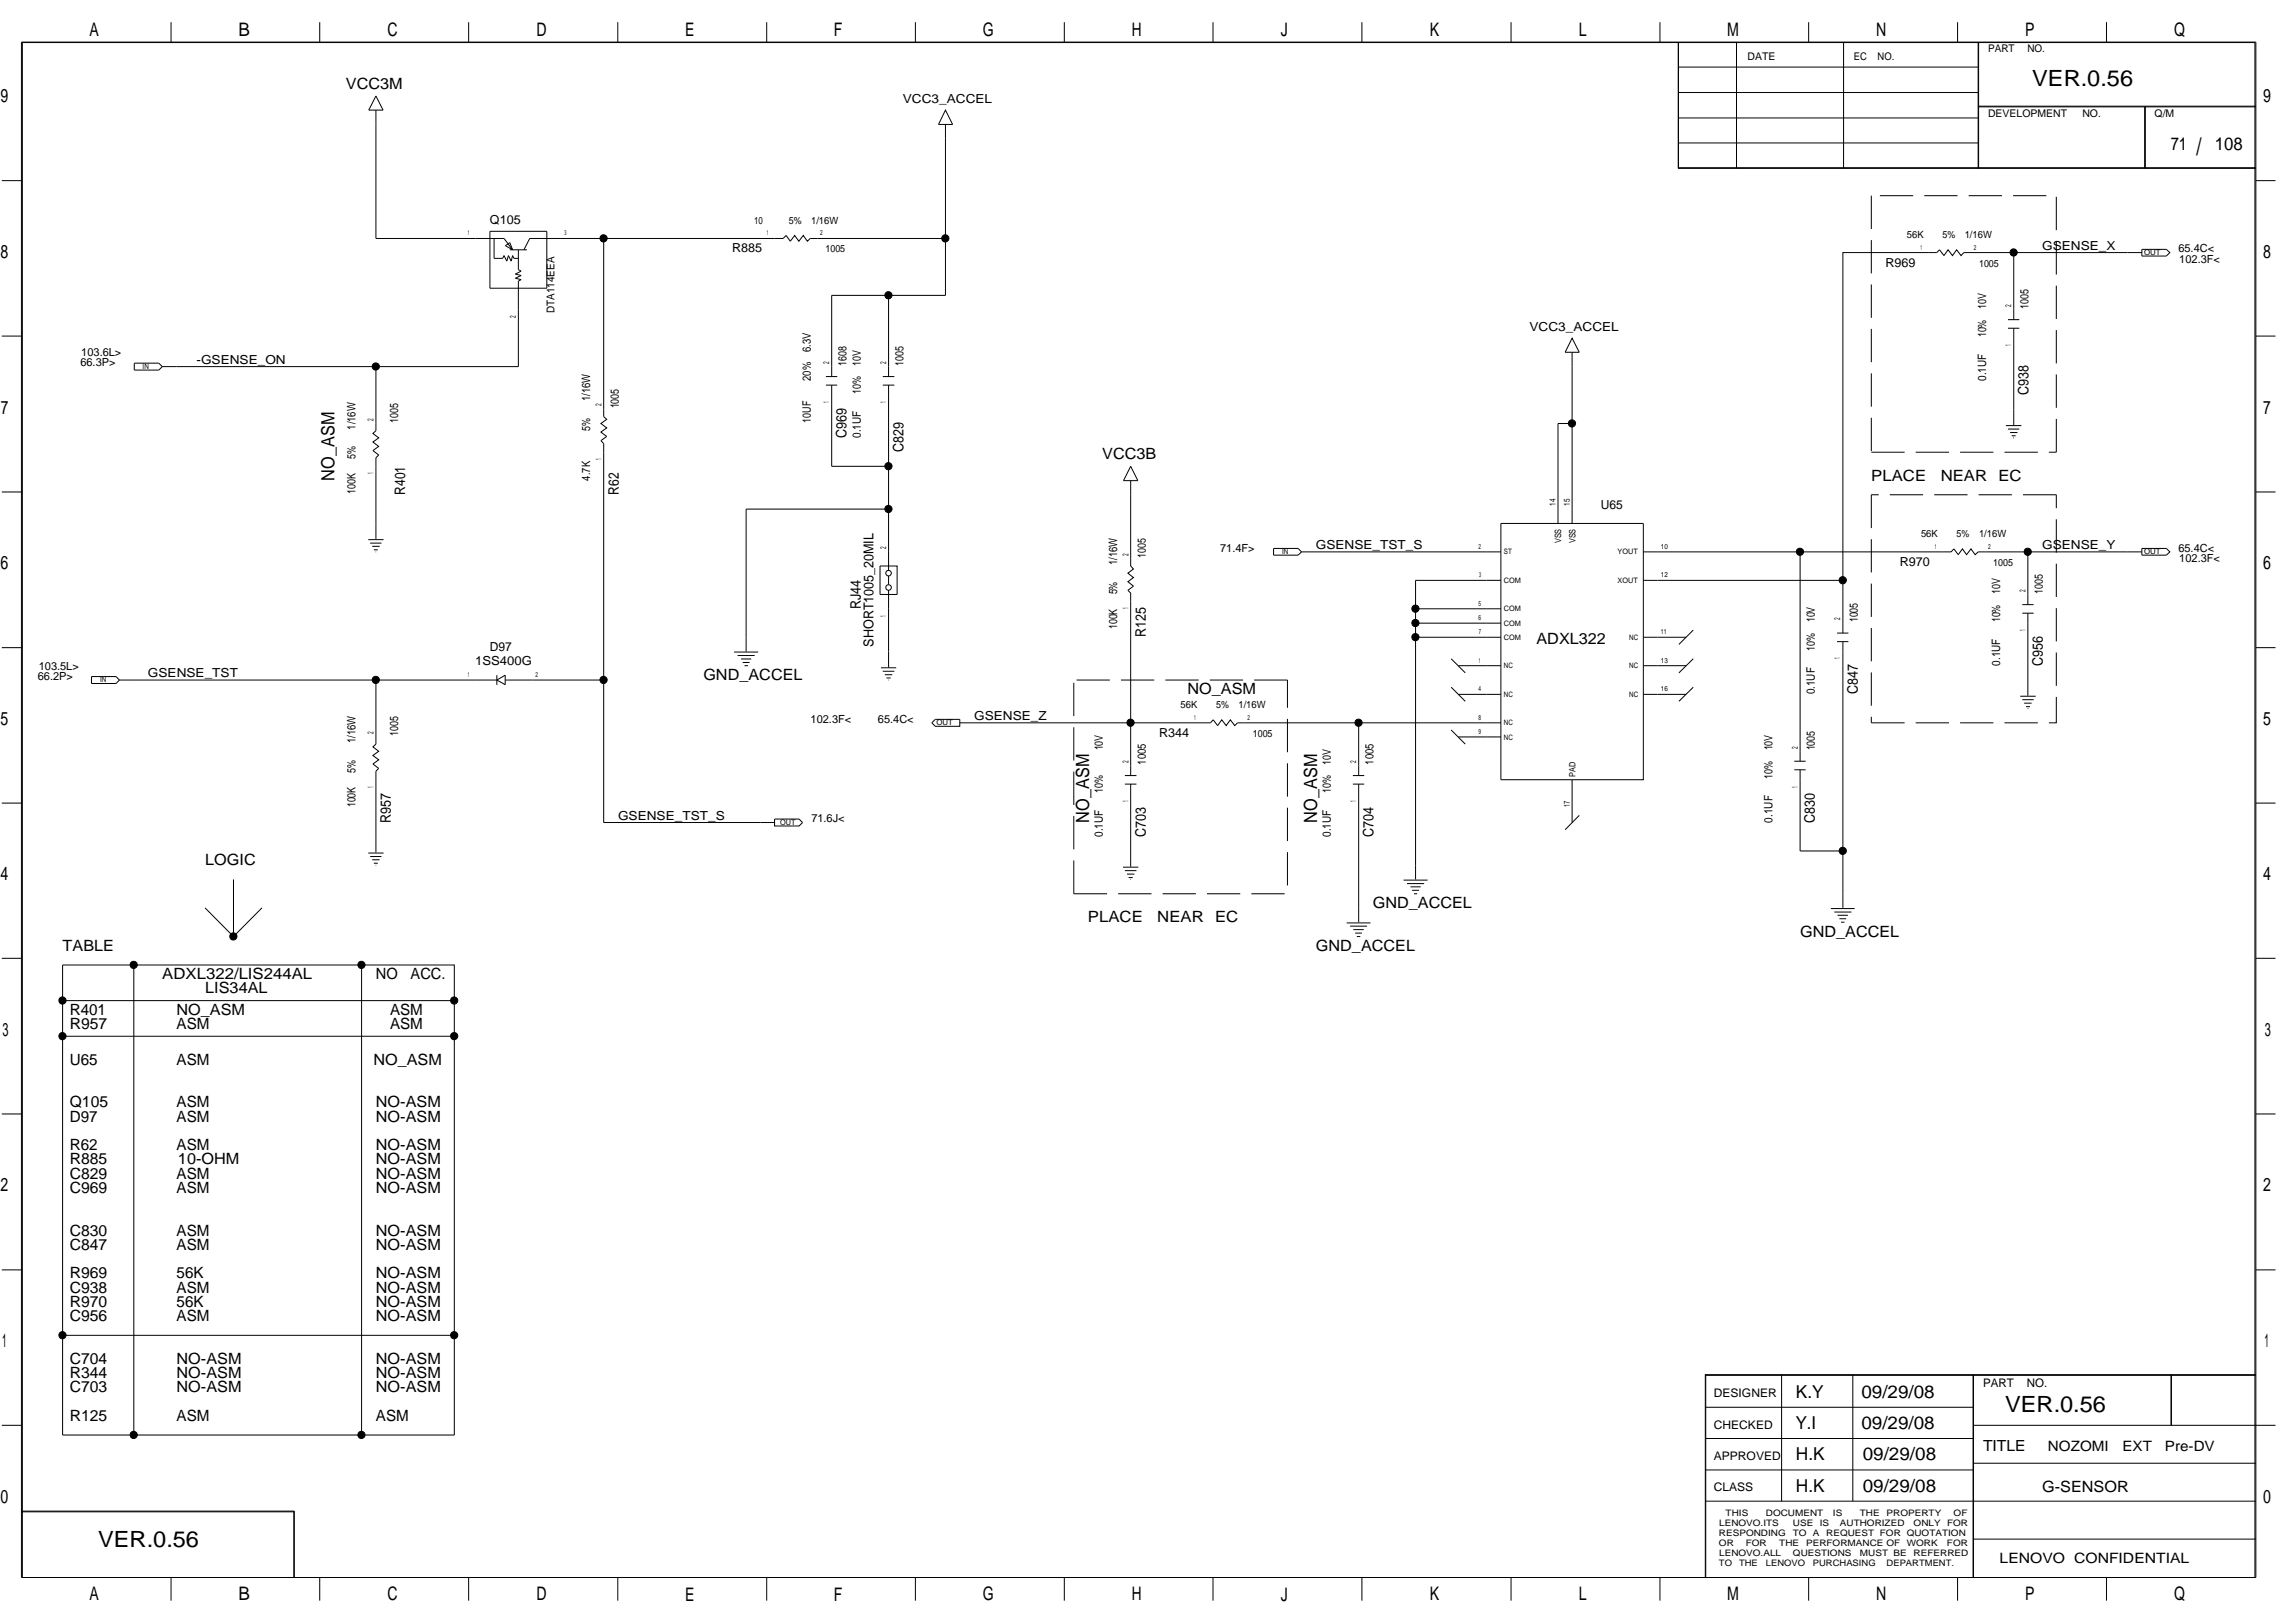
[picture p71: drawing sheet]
<svg xmlns="http://www.w3.org/2000/svg" width="420mm" height="297mm" viewBox="0 0 420 297" stroke-linecap="round" stroke-linejoin="round" font-family="sans-serif">
<defs><g id="words">
<text font-size="4.4" x="402.1" y="28.4">/</text>
<g font-size="4.1">
<text x="372.1" y="15.7">VER.0.56</text>
<text x="367.1" y="258.4">VER.0.56</text>
<text x="18" y="283.2">VER.0.56</text>
</g>
<g font-size="3.4">
<text x="16.4" y="6.6">A</text>
<text x="43.6" y="6.6">B</text>
<text x="70.9" y="6.6">C</text>
<text x="98.2" y="6.6">D</text>
<text x="125.4" y="6.6">E</text>
<text x="152.7" y="6.6">F</text>
<text x="179.9" y="6.6">G</text>
<text x="207.2" y="6.6">H</text>
<text x="234.5" y="6.6">J</text>
<text x="261.8" y="6.6">K</text>
<text x="289" y="6.6">L</text>
<text x="316.2" y="6.6">M</text>
<text x="343.5" y="6.6">N</text>
<text x="370.8" y="6.6">P</text>
<text x="398" y="6.6">Q</text>
<text x=".1" y="18.8">9</text>
<text x="414.3" y="18.8">9</text>
<text x=".1" y="47.2">8</text>
<text x="414.3" y="47.2">8</text>
<text x=".2" y="75.7">7</text>
<text x="414.3" y="75.7">7</text>
<text x=".1" y="104.2">6</text>
<text x="414.3" y="104.2">6</text>
<text x=".1" y="132.7">5</text>
<text x="414.3" y="132.7">5</text>
<text x=".1" y="161.1">4</text>
<text x="414.3" y="161.1">4</text>
<text x=".5" y="189.6">3</text>
<text x="414.6" y="189.6">3</text>
<text x=".1" y="218.1">2</text>
<text x="414.3" y="218.1">2</text>
<text x=".4" y="246.6">1</text>
<text x="414.6" y="246.6">1</text>
<text x=".1" y="275.1">0</text>
<text x="414.3" y="275.1">0</text>
<text x="16.4" y="292.9">A</text>
<text x="43.6" y="292.9">B</text>
<text x="70.9" y="292.9">C</text>
<text x="98.2" y="292.9">D</text>
<text x="125.4" y="292.9">E</text>
<text x="152.7" y="292.9">F</text>
<text x="179.9" y="292.9">G</text>
<text x="207.2" y="292.9">H</text>
<text x="234.5" y="292.9">J</text>
<text x="261.8" y="292.9">K</text>
<text x="289" y="292.9">L</text>
<text x="316.2" y="292.9">M</text>
<text x="343.5" y="292.9">N</text>
<text x="370.8" y="292.9">P</text>
<text x="398" y="292.9">Q</text>
</g>
<g font-size="3.3">
<text x="397.4" y="27.4">71</text>
<text x="405.5" y="27.4">108</text>
<text x="61.2" y="88" transform="rotate(-90 61.2 88)">NO_ASM</text>
<text x="199.4" y="150.5" transform="rotate(-90 199.4 150.5)">NO_ASM</text>
<text x="241.2" y="150.5" transform="rotate(-90 241.2 150.5)">NO_ASM</text>
<text x="328.8" y="255.8">K.Y</text>
<text x="340.8" y="255.8">09/29/08</text>
<text x="328.7" y="261.6">Y.I</text>
<text x="340.8" y="261.6">09/29/08</text>
<text x="328.8" y="267.3">H.K</text>
<text x="341" y="267.3">09/29/08</text>
<text x="328.8" y="273">H.K</text>
<text x="341" y="273">09/29/08</text>
</g>
<g font-size="2.8">
<text x="63.3" y="16.3">VCC3M</text>
<text x="201.8" y="84">VCC3B</text>
<text x="342.6" y="88">PLACE</text>
<text x="355.3" y="88">NEAR</text>
<text x="365.9" y="88">EC</text>
<text x="281.3" y="117.9">ADXL322</text>
<text x="128.8" y="124.5">GND_ACCEL</text>
<text x="217.4" y="127.1">NO_ASM</text>
<text x="37.6" y="158.4">LOGIC</text>
<text x="251.3" y="166.2">GND_ACCEL</text>
<text x="11.5" y="174">TABLE</text>
<text x="199.2" y="168.8">PLACE</text>
<text x="211.9" y="168.8">NEAR</text>
<text x="222.4" y="168.8">EC</text>
<text x="240.9" y="174">GND_ACCEL</text>
<text x="329.6" y="171.4">GND_ACCEL</text>
<text x="29.7" y="179.2">ADXL322/LIS244AL</text>
<text x="68.8" y="179.2">NO</text>
<text x="75.2" y="179.2">ACC.</text>
<text x="12.8" y="185.7">R401</text>
<text x="32.3" y="185.7">NO_ASM</text>
<text x="37.6" y="181.8">LIS34AL</text>
<text x="71.4" y="185.7">ASM</text>
<text x="12.8" y="188.3">R957</text>
<text x="32.3" y="188.3">ASM</text>
<text x="71.4" y="188.3">ASM</text>
<text x="12.8" y="194.9">U65</text>
<text x="32.3" y="194.9">ASM</text>
<text x="68.4" y="194.9">NO_ASM</text>
<text x="12.8" y="202.7">Q105</text>
<text x="32.3" y="202.7">ASM</text>
<text x="68.8" y="202.7">NO-ASM</text>
<text x="12.8" y="205.3">D97</text>
<text x="32.3" y="205.3">ASM</text>
<text x="68.8" y="205.3">NO-ASM</text>
<text x="12.8" y="210.5">R62</text>
<text x="12.8" y="213.1">R885</text>
<text x="12.8" y="215.7">C829</text>
<text x="32.3" y="210.5">ASM</text>
<text x="32.3" y="215.7">ASM</text>
<text x="32.6" y="213.1">10-OHM</text>
<text x="68.8" y="210.5">NO-ASM</text>
<text x="68.8" y="215.7">NO-ASM</text>
<text x="68.8" y="213.1">NO-ASM</text>
<text x="12.8" y="218.3">C969</text>
<text x="32.3" y="218.3">ASM</text>
<text x="68.8" y="218.3">NO-ASM</text>
<text x="12.8" y="226.1">C830</text>
<text x="32.3" y="226.1">ASM</text>
<text x="68.8" y="226.1">NO-ASM</text>
<text x="12.8" y="228.8">C847</text>
<text x="12.8" y="234">R969</text>
<text x="32.3" y="234">56K</text>
<text x="32.3" y="228.8">ASM</text>
<text x="68.8" y="234">NO-ASM</text>
<text x="68.8" y="228.8">NO-ASM</text>
<text x="12.8" y="239.2">R970</text>
<text x="12.8" y="236.6">C938</text>
<text x="32.3" y="239.2">56K</text>
<text x="32.3" y="236.6">ASM</text>
<text x="68.8" y="236.6">NO-ASM</text>
<text x="68.8" y="239.2">NO-ASM</text>
<text x="12.8" y="241.8">C956</text>
<text x="32.3" y="241.8">ASM</text>
<text x="68.8" y="241.8">NO-ASM</text>
<text x="12.8" y="249.6">C704</text>
<text x="32.3" y="249.6">NO-ASM</text>
<text x="68.8" y="249.6">NO-ASM</text>
<text x="12.8" y="254.8">C703</text>
<text x="12.8" y="252.2">R344</text>
<text x="32.3" y="254.8">NO-ASM</text>
<text x="32.3" y="252.2">NO-ASM</text>
<text x="68.8" y="254.8">NO-ASM</text>
<text x="68.8" y="252.2">NO-ASM</text>
<text x="12.8" y="260.1">R125</text>
<text x="32.3" y="260.1">ASM</text>
<text x="68.8" y="260.1">ASM</text>
<text x="363" y="265.6">TITLE</text>
<text x="373.9" y="273.1">G-SENSOR</text>
</g>
<g font-size="2.7">
<text x="371.4" y="72.3" transform="rotate(-90 371.4 72.3)">C938</text>
<text x="155" y="80.1" transform="rotate(-90 155 80.1)">C969</text>
<text x="165.4" y="82.8" transform="rotate(-90 165.4 82.8)">C829</text>
<text x="74.2" y="90.6" transform="rotate(-90 74.2 90.6)">R401</text>
<text x="113.3" y="90.6" transform="rotate(-90 113.3 90.6)">R62</text>
<text x="157.6" y="111.4" transform="rotate(-90 157.6 111.4)">RJ44</text>
<text x="209.8" y="116.6" transform="rotate(-90 209.8 116.6)">R125</text>
<text x="374" y="121.8" transform="rotate(-90 374 121.8)">C956</text>
<text x="340.1" y="127.1" transform="rotate(-90 340.1 127.1)">C847</text>
<text x="71.5" y="150.5" transform="rotate(-90 71.5 150.5)">R957</text>
<text x="209.8" y="153.2" transform="rotate(-90 209.8 153.2)">C703</text>
<text x="251.4" y="153.2" transform="rotate(-90 251.4 153.2)">C704</text>
<text x="332.3" y="150.5" transform="rotate(-90 332.3 150.5)">C830</text>
</g>
<g font-size="2.6">
<text x="374.9" y="265.5">NOZOMI</text>
<text x="388.6" y="265.5">EXT</text>
<text x="396.4" y="265.5">Pre-DV</text>
<text x="366.1" y="286.1">LENOVO CONFIDENTIAL</text>
</g>
<text font-size="2.5" x="159.9" y="118.3" transform="rotate(-90 159.9 118.3)">SHORT1005_20MIL</text>
<g font-size="2.3">
<text x="165.3" y="18.8">VCC3_ACCEL</text>
<text x="89.7" y="41">Q105</text>
<text x="134" y="46.2">R885</text>
<text x="373.9" y="45.7">GSENSE_X</text>
<text x="345.2" y="48.8">R969</text>
<text x="280" y="60.5">VCC3_ACCEL</text>
<text x="36" y="66.5">-GSENSE_ON</text>
<text x="293.1" y="93.1">U65</text>
<text x="240.9" y="100.4">GSENSE_TST_S</text>
<text x="373.9" y="100.4">GSENSE_Y</text>
<text x="347.8" y="103.5">R970</text>
<text x="89.7" y="119.2">D97</text>
<text x="27.1" y="123.9">GSENSE_TST</text>
<text x="87" y="121.8">1SS400G</text>
<text x="178.3" y="131.7">GSENSE_Z</text>
<text x="212.2" y="134.8">R344</text>
<text x="113.1" y="150">GSENSE_TST_S</text>
</g>
<g font-size="2.2">
<text x="313.8" y="255.7">DESIGNER</text>
<text x="363" y="253.8">PART</text>
<text x="371.1" y="253.8">NO.</text>
<text x="313.8" y="261.5">CHECKED</text>
<text x="313.8" y="267.2">APPROVED</text>
<text x="313.8" y="272.9">CLASS</text>
</g>
<g font-size="2.1">
<text x="363.6" y="56.5" transform="rotate(-90 363.6 56.5)">10V</text>
<text x="371.4" y="56.5" transform="rotate(-90 371.4 56.5)">1005</text>
<text x="148.5" y="64.5" transform="rotate(-90 148.5 64.5)">6.3V</text>
<text x="363.6" y="61.7" transform="rotate(-90 363.6 61.7)">10%</text>
<text x="148.5" y="69.7" transform="rotate(-90 148.5 69.7)">20%</text>
<text x="155" y="66.9" transform="rotate(-90 155 66.9)">1608</text>
<text x="157.6" y="66.9" transform="rotate(-90 157.6 66.9)">10V</text>
<text x="165.4" y="66.9" transform="rotate(-90 165.4 66.9)">1005</text>
<text x="363.6" y="69.7" transform="rotate(-90 363.6 69.7)">0.1UF</text>
<text x="72.9" y="77.3" transform="rotate(-90 72.9 77.3)">1005</text>
<text x="108.1" y="73.4" transform="rotate(-90 108.1 73.4)">1/16W</text>
<text x="113.3" y="74.8" transform="rotate(-90 113.3 74.8)">1005</text>
<text x="148.5" y="77.3" transform="rotate(-90 148.5 77.3)">10UF</text>
<text x="157.6" y="72.1" transform="rotate(-90 157.6 72.1)">10%</text>
<text x="65.1" y="78.7" transform="rotate(-90 65.1 78.7)">1/16W</text>
<text x="108.1" y="78.8" transform="rotate(-90 108.1 78.8)">5%</text>
<text x="157.6" y="80.1" transform="rotate(-90 157.6 80.1)">0.1UF</text>
<text x="65.1" y="84" transform="rotate(-90 65.1 84)">5%</text>
<text x="108.1" y="88" transform="rotate(-90 108.1 88)">4.7K</text>
<text x="65.1" y="90.4" transform="rotate(-90 65.1 90.4)">100K</text>
<text x="204.5" y="103.4" transform="rotate(-90 204.5 103.4)">1/16W</text>
<text x="209.8" y="102.1" transform="rotate(-90 209.8 102.1)">1005</text>
<text x="204.5" y="108.8" transform="rotate(-90 204.5 108.8)">5%</text>
<text x="332.3" y="113.9" transform="rotate(-90 332.3 113.9)">10V</text>
<text x="340.1" y="113.9" transform="rotate(-90 340.1 113.9)">1005</text>
<text x="366.2" y="113.9" transform="rotate(-90 366.2 113.9)">10%</text>
<text x="366.2" y="108.6" transform="rotate(-90 366.2 108.6)">10V</text>
<text x="374" y="108.6" transform="rotate(-90 374 108.6)">1005</text>
<text x="204.5" y="115.1" transform="rotate(-90 204.5 115.1)">100K</text>
<text x="332.3" y="119.1" transform="rotate(-90 332.3 119.1)">10%</text>
<text x="366.2" y="121.8" transform="rotate(-90 366.2 121.8)">0.1UF</text>
<text x="332.3" y="127.1" transform="rotate(-90 332.3 127.1)">0.1UF</text>
<text x="65.1" y="136" transform="rotate(-90 65.1 136)">1/16W</text>
<text x="72.9" y="134.7" transform="rotate(-90 72.9 134.7)">1005</text>
<text x="201.9" y="137.3" transform="rotate(-90 201.9 137.3)">10V</text>
<text x="324.5" y="137.3" transform="rotate(-90 324.5 137.3)">10V</text>
<text x="332.3" y="137.3" transform="rotate(-90 332.3 137.3)">1005</text>
<text x="65.1" y="141.4" transform="rotate(-90 65.1 141.4)">5%</text>
<text x="209.8" y="140" transform="rotate(-90 209.8 140)">1005</text>
<text x="243.6" y="140" transform="rotate(-90 243.6 140)">10V</text>
<text x="251.4" y="140" transform="rotate(-90 251.4 140)">1005</text>
<text x="324.5" y="142.5" transform="rotate(-90 324.5 142.5)">10%</text>
<text x="65.1" y="147.7" transform="rotate(-90 65.1 147.7)">100K</text>
<text x="201.9" y="145.2" transform="rotate(-90 201.9 145.2)">10%</text>
<text x="243.6" y="145.2" transform="rotate(-90 243.6 145.2)">10%</text>
<text x="201.9" y="153.2" transform="rotate(-90 201.9 153.2)">0.1UF</text>
<text x="243.6" y="153.2" transform="rotate(-90 243.6 153.2)">0.1UF</text>
<text x="324.5" y="150.5" transform="rotate(-90 324.5 150.5)">0.1UF</text>
</g>
<g font-size="2">
<text x="398.8" y="46.2">65.4C&lt;</text>
<text x="399" y="48.1">102.3F&lt;</text>
<text x="101.5" y="57.3" transform="rotate(-90 101.5 57.3)">DTA114EEA</text>
<text x="14.9" y="65.2">103.6L&gt;</text>
<text x="14.7" y="67.1">66.3P&gt;</text>
<text x="223.4" y="101">71.4F&gt;</text>
<text x="398.8" y="101">65.4C&lt;</text>
<text x="399" y="102.8">102.3F&lt;</text>
<text x="6.9" y="124.4">66.2P&gt;</text>
<text x="7.1" y="122.6">103.5L&gt;</text>
<text x="148.4" y="132.2">102.3F&lt;</text>
<text x="160.7" y="132.2">65.4C&lt;</text>
<text x="148.5" y="150.5">71.6J&lt;</text>
</g>
<g font-size="1.9">
<text x="319.9" y="11">DATE</text>
<text x="339.4" y="11">EC</text>
<text x="343.7" y="11">NO.</text>
<text x="364" y="9.5">PART</text>
<text x="371.2" y="9.5">NO.</text>
<text x="364" y="21.3">DEVELOPMENT</text>
<text x="381.2" y="21.3">NO.</text>
<text x="394.5" y="21.3">Q/M</text>
</g>
<g font-size="1.8">
<text x="138.1" y="41">10</text>
<text x="144.4" y="41">5%</text>
<text x="148.5" y="41">1/16W</text>
<text x="151.1" y="46.2">1005</text>
<text x="349.1" y="43.6">56K</text>
<text x="355.6" y="43.6">5%</text>
<text x="359.7" y="43.6">1/16W</text>
<text x="362.3" y="48.8">1005</text>
<text x="351.7" y="98.3">56K</text>
<text x="358.2" y="98.3">5%</text>
<text x="362.3" y="98.3">1/16W</text>
<text x="364.9" y="103.5">1005</text>
<text x="216.1" y="129.6">56K</text>
<text x="222.7" y="129.6">5%</text>
<text x="226.7" y="129.6">1/16W</text>
<text x="229.4" y="134.8">1005</text>
</g>
<g font-size="1.6">
<text x="285.8" y="99.4" transform="rotate(-90 285.8 99.4)">VSS</text>
<text x="288.4" y="99.4" transform="rotate(-90 288.4 99.4)">VSS</text>
<text x="288.4" y="142.2" transform="rotate(-90 288.4 142.2)">PAD</text>
<text x="314.7" y="281.2">RESPONDING</text>
<text x="314.7" y="279.3">LENOVO.ITS</text>
<text x="315.9" y="277.5">THIS</text>
<text x="323.3" y="277.5">DOCUMENT</text>
<text x="328.2" y="281.2">TO</text>
<text x="328.2" y="279.3">USE</text>
<text x="331.9" y="281.2">A</text>
<text x="333.2" y="279.3">IS</text>
<text x="334.3" y="281.2">REQUEST FOR QUOTATION</text>
<text x="335.6" y="277.5">IS</text>
<text x="336.8" y="279.3">AUTHORIZED</text>
<text x="340.5" y="277.5">THE</text>
<text x="345.4" y="277.5">PROPERTY</text>
<text x="350.3" y="279.3">ONLY</text>
<text x="356.5" y="279.3">FOR</text>
<text x="357.7" y="277.5">OF</text>
<text x="314.7" y="286.7">TO</text>
<text x="314.7" y="283">OR</text>
<text x="314.7" y="284.9">LENOVO.ALL</text>
<text x="318.4" y="286.7">THE</text>
<text x="319.6" y="283">FOR</text>
<text x="323.3" y="286.7">LENOVO</text>
<text x="325.7" y="283">THE</text>
<text x="328.2" y="284.9">QUESTIONS</text>
<text x="330.7" y="283">PERFORMANCE OF</text>
<text x="331.9" y="286.7">PURCHASING</text>
<text x="340.5" y="284.9">MUST BE</text>
<text x="345.4" y="286.7">DEPARTMENT.</text>
<text x="349.1" y="283">WORK</text>
<text x="350.3" y="284.9">REFERRED</text>
<text x="356.4" y="283">FOR</text>
</g>
<g font-size="1.5">
<text x="94.4" y="58.2" transform="rotate(-90 94.4 58.2)">2</text>
<text x="368.2" y="56.1" transform="rotate(-90 368.2 56.1)">2</text>
<text x="368.2" y="63.3" transform="rotate(-90 368.2 63.3)">1</text>
<text x="151.8" y="66.6" transform="rotate(-90 151.8 66.6)">2</text>
<text x="162.3" y="66.6" transform="rotate(-90 162.3 66.6)">2</text>
<text x="68.4" y="77" transform="rotate(-90 68.4 77)">2</text>
<text x="110.1" y="74.4" transform="rotate(-90 110.1 74.4)">2</text>
<text x="151.8" y="73.7" transform="rotate(-90 151.8 73.7)">1</text>
<text x="162.3" y="73.7" transform="rotate(-90 162.3 73.7)">1</text>
<text x="68.4" y="86.8" transform="rotate(-90 68.4 86.8)">1</text>
<text x="110.1" y="84.2" transform="rotate(-90 110.1 84.2)">1</text>
<text x="284.8" y="92.6" transform="rotate(-90 284.8 92.6)">14</text>
<text x="287.4" y="92.6" transform="rotate(-90 287.4 92.6)">15</text>
<text x="162.3" y="100.5" transform="rotate(-90 162.3 100.5)">2</text>
<text x="206.6" y="101.8" transform="rotate(-90 206.6 101.8)">2</text>
<text x="162.3" y="112.9" transform="rotate(-90 162.3 112.9)">1</text>
<text x="206.6" y="111.5" transform="rotate(-90 206.6 111.5)">1</text>
<text x="336.9" y="113.5" transform="rotate(-90 336.9 113.5)">2</text>
<text x="370.8" y="108.3" transform="rotate(-90 370.8 108.3)">2</text>
<text x="370.8" y="115.4" transform="rotate(-90 370.8 115.4)">1</text>
<text x="336.9" y="120.7" transform="rotate(-90 336.9 120.7)">1</text>
<text x="68.4" y="134.4" transform="rotate(-90 68.4 134.4)">2</text>
<text x="329.1" y="137" transform="rotate(-90 329.1 137)">2</text>
<text x="206.6" y="139.6" transform="rotate(-90 206.6 139.6)">2</text>
<text x="248.3" y="139.6" transform="rotate(-90 248.3 139.6)">2</text>
<text x="68.4" y="144.1" transform="rotate(-90 68.4 144.1)">1</text>
<text x="206.6" y="146.7" transform="rotate(-90 206.6 146.7)">1</text>
<text x="248.3" y="146.7" transform="rotate(-90 248.3 146.7)">1</text>
<text x="287.4" y="147.7" transform="rotate(-90 287.4 147.7)">17</text>
<text x="329.1" y="144.1" transform="rotate(-90 329.1 144.1)">1</text>
</g>
<g font-size="1.4">
<text x="392.5" y="46.7">OUT</text>
<text x="26.1" y="67.5">IN</text>
<text x="234.7" y="101.4">IN</text>
<text x="275.3" y="101.5">ST</text>
<text x="296.2" y="101.5">YOUT</text>
<text x="392.5" y="101.4">OUT</text>
<text x="275.3" y="106.7">COM</text>
<text x="296.2" y="106.7">XOUT</text>
<text x="275.3" y="111.9">COM</text>
<text x="275.3" y="114.5">COM</text>
<text x="275.3" y="117.1">COM</text>
<text x="298.3" y="117.1">NC</text>
<text x="18.3" y="124.8">IN</text>
<text x="275.3" y="122.3">NC</text>
<text x="298.3" y="122.3">NC</text>
<text x="275.3" y="127.6">NC</text>
<text x="298.3" y="127.6">NC</text>
<text x="171.4" y="132.7">OUT</text>
<text x="275.3" y="132.8">NC</text>
<text x="275.3" y="135.4">NC</text>
<text x="142.8" y="151">OUT</text>
</g>
<g font-size="1.3">
<text x="85.6" y="43.1">1</text>
<text x="103.4" y="43.1">3</text>
<text x="140.4" y="43.1">1</text>
<text x="150.1" y="43.1">2</text>
<text x="351.6" y="45.7">1</text>
<text x="361.3" y="45.7">2</text>
<text x="270.7" y="100.4">2</text>
<text x="304.1" y="100.4">10</text>
<text x="354.2" y="100.4">1</text>
<text x="364" y="100.4">2</text>
<text x="270.8" y="105.7">3</text>
<text x="304.1" y="105.7">12</text>
<text x="270.7" y="113.5">6</text>
<text x="270.7" y="110.9">5</text>
<text x="270.7" y="116.1">7</text>
<text x="304.1" y="116.1">11</text>
<text x="85.6" y="123.9">1</text>
<text x="98" y="123.9">2</text>
<text x="270.8" y="121.3">1</text>
<text x="304.1" y="121.3">13</text>
<text x="218.6" y="131.7">1</text>
<text x="228.4" y="131.7">2</text>
<text x="270.7" y="131.7">8</text>
<text x="270.7" y="126.5">4</text>
<text x="304.1" y="126.5">16</text>
<text x="270.7" y="134.3">9</text>
</g>
</g></defs>
<path d="M342.6 35.8v47M342.6 82.8h33.9M342.6 90.6v41.7M376.5 90.6h-33.9M376.5 82.8v-47h-33.9M235.7 124.5h-39.1M342.6 132.3h33.9v-41.7M196.6 163.6v-39.1M196.6 163.6h39.1v-39.1" fill="none" stroke="#000" stroke-width=".18" stroke-dasharray="6.1 2" stroke-linecap="butt"/>
<g fill="none" stroke="#000" stroke-width=".18">
<path d="M3.9 7.7h409.1v281h-409.1zM31.3 4.1v3.6M58.5 4.1v3.6M68.8 17.6l1.3 2.6h-2.6zM85.8 4.1v3.6M113.1 4.1v3.6M140.4 4.1v3.6M167.6 4.1v3.6M194.8 4.1v3.6M222.1 4.1v3.6M249.3 4.1v3.6M276.6 4.1v3.6"/>
<path d="M303.9 4.1v3.6M307.2 7.7v23.1h105.8M307.2 12.3h55M307.2 16.9h55M307.3 7.7v23.1M317.9 7.7v23.1M331.1 4.1v3.6M337.5 7.7v23.1M358.4 4.1v3.6M362.2 7.7v23.1M362.2 19.4h50.8M362.2 19.6h50.8"/>
<path d="M385.6 4.1v3.6M392.6 19.6v11.2M392.8 19.6v11.2M.3 33.1h3.6M68.8 20.2v23.4h23.5l1.5 2.1M173.1 22.8v31.3h-10.4v14.8M173.1 20.2l1.3 2.6h-2.6zM307.2 30.7h105.8M307.2 21.6h55M307.3 26.2h54.9M413 33.1h3.6M89.7 42.3h10.4v10.4h-10.4z"/>
<path d="M90.5 43.6v3.7h1.5l.3-.5 .5 1 .3-1 .5 1 .2-1 .3 .5h.8M92.5 45l.8-.6 .5 1.3zM93.3 45.7h3.2M94.9 45.7v3.7l.5 .2-1.1 .6 1.1 .2-1.1 .5 1.1 .3-.5 .2v15.7h-26.1M110.5 43.6v32.6l.6 .6-1.1 .7 1.1 .8-1.1 .8 1.1 .8-1.1 .7 .5 .6v69.3h31.3M162.7 54.1h-10.4v14.8M173.1 43.6h-24.8l-.5 .6-.7-1.1-.8 1.1-.8-1.1-.8 1.1-.8-1.1-.5 .5h-46.4l-1.1 2.1M367.6 58.5h2.1M368.7 46.2v12.3M392.1 46.2h-32.6l-.5 .6-.8-1.1-.7 1.1-.9-1.1-.7 1.1-.8-1.1-.5 .5h-17.2v60M392.1 45.6h4.5l.6 .6-.6 .7h-4.5zM.3 61.5h3.6"/>
<path d="M24.6 66.5h4.5l.6 .6-.6 .6h-4.5zM29.7 67.1h39.1v11.7l-.5 .5 1 .8-1 .8 1 .8-1 .8 1 .8-.5 .5v14.8M151.2 68.9h2.1M151.2 70.5h2.1M152.3 70.5v14.8h10.4M161.6 68.9h2.1M161.6 70.5h2.1M162.7 70.5v33.9M287.8 77.5h-2.6v18.3M287.8 61.9l1.3 2.6h-2.6zM287.8 64.5v31.3M367.2 77.9h2.9"/>
<path d="M367.6 60.1h2.1M367.6 78.5h2.1M368 79.2h1.3M368.3 79.8h.7M368.7 60.1v17.7M413 61.5h3.6M.3 90h3.6M67.4 98.8h2.8M67.8 99.4h2M68.1 100h1.4M162.7 93.2h-26.1v26.1M207 88v15.6l.5 .5-1 .8 1 .8-1 .8 1 .8-1 .7 .5 .5v23.8h14.6l.5-.6 .8 1.1 .8-1.1 .8 1.1 .7-1.1 .8 1.1 .6-.5h48.2"/>
<path d="M207 85.3l1.3 2.7h-2.6zM274.8 95.8h26.1v46.9h-26.1zM368.6 80.1h.1M413 90h3.6M.3 118.5h3.6M68.4 100.6h.8M68.8 101h.1M134.4 119.3h4.4M135 120h3.2M161.1 103.6h3.1v5.2h-3.1zM162.7 105.4v1.6M162.7 108v14.1"/>
<path d="M233.2 100.4h4.4l.7 .6-.7 .6h-4.4zM238.3 101h36.5M274.8 116.6h-15.6v44.4M274.8 106.2h-15.6v10.4M274.8 114h-15.6M274.8 111.4h-15.6M300.9 101h56.3l.5-.5 .8 1 .8-1 .7 1 .8-1 .8 1 .6-.5h9.1v9.7M300.9 106.2h36.5v9.7M308.7 116.6h-7.8M310 115.3l-2.6 2.6M329.6 101v38.3M336.3 115.9h2.1"/>
<path d="M336.3 117.4h2.1M337.4 117.4v48.8M370.2 110.7h2.1M370.2 112.2h2.1M371.3 112.2v15.1M392.1 101h-20.8M392.1 100.4h4.5l.6 .6-.6 .6h-4.5zM413 118.5h3.6M16.8 123.8h4.4l.7 .7-.7 .6h-4.4zM21.9 124.5h69.1l1.5-.9v1.7l-1.5-.8M68.8 124.5v11.7l-.5 .5 1 .8-1 .8 1 .8-1 .7 1 .8-.5 .5v14.9M91 123.6v1.7"/>
<path d="M92.5 124.5h18M135.7 120.6h1.8M136 121.2h1.2M136.3 121.8h.6M161.3 122.2h2.8M161.6 122.9h2.1M162 123.5h1.4M162.3 124.1h.8M162.6 124.5h.1M171.2 131.7h4.5v1.2h-4.5l-.6-.6zM175.7 132.3h31.3v9.6M248.7 132.3v9.6"/>
<path d="M265.7 125.8l2.6 2.6M265.7 133.6l2.6 2.6M265.7 120.6l2.6 2.5M267 127.1h7.8M267 134.9h7.8M267 121.8h7.8M308.7 127.1h-7.8M308.7 121.8h-7.8M310 125.8l-2.6 2.6M310 120.6l-2.6 2.5M328.5 139.3h2.1M369.9 127.4h2.8"/>
<path d="M370.2 128.1h2.1M370.6 128.7h1.3M370.9 129.3h.7M371.2 129.7h.1M.3 147h3.6M67.4 156.1h2.8M67.8 156.8h2M68.1 157.4h1.4M68.4 158h.8M68.8 158.4h.1M141.8 149.9h4.5l.6 .6-.6 .7h-4.5zM205.6 158.7h2.8"/>
<path d="M205.9 141.9h2.2M205.9 143.5h2.2M205.9 159.3h2.2M206.3 160h1.4M207 143.5v15.1M247.7 141.9h2.1M247.7 143.5h2.1M248.7 143.5v25.3M287.8 142.7v7.8M289.1 149.2l-2.6 2.6M328.5 140.9h2.1M329.6 140.9v14.8h7.8"/>
<path d="M413 147h3.6M.3 175.4h3.6M24.5 176.6v86M37.5 166.2l5.2 5.2M42.7 161v10.4M48 166.2l-5.3 5.2M66.2 176.6h-54.7v6.5M66.2 176.6v86M66.2 176.6h17v6.5M206.6 160.6h.8M207 161h.1M246.5 168.9h4.4"/>
<path d="M247.2 169.5h3.1M247.8 170.1h1.9M248.1 170.8h1.2M248.4 171.4h.6M257 161.1h4.4M257.6 161.7h3.1M258.2 162.3h1.9M258.5 162.9h1.3M258.9 163.6h.5M335.2 166.3h4.3M335.8 166.9h3.2M336.4 167.5h1.9"/>
<path d="M336.8 168.1h1.2M337 168.8h.7M413 175.4h3.6M11.5 183.1h71.7M11.5 183.1v6.6h71.7v54.7M11.5 189.7v72.9h71.7v-18.2M83.2 183.1v6.6M.3 203.9h3.6M413 203.9h3.6M.3 232.4h3.6M413 232.4h3.6M11.5 244.4h71.7"/>
<path d="M312.2 251.7h100.8M312.2 257.6h49M312.3 251.6v37M326.2 251.6v23.1M339.2 251.6v23.1M361.2 251.6v37M361.3 251.6v37M397.5 251.6v9.3M413 251.6h-100.8v37M.3 260.9h3.6M3.9 276.6h50v12M3.9 276.7h50"/>
<path d="M53.8 276.6v12M312.2 274.7h100.8M312.2 263.3h49M312.2 269h49M361.2 267.8h51.8M361.2 260.9h55.4M4.1 288.6v-280.8h408.7v280.8M31.3 288.6v4.3M58.5 288.6v4.3M85.8 288.6v4.3M113.1 288.6v4.3M140.4 288.6v4.3"/>
<path d="M167.6 288.6v4.3M194.8 288.6v4.3M222.1 288.6v4.3M249.3 288.6v4.3M276.6 288.6v4.3M303.9 288.6v4.3M331.1 288.6v4.3M358.4 288.6v4.3M361.2 281.7h51.8M385.6 288.6v4.3"/>
<circle cx="162.7" cy="104.9" r=".51"/>
<circle cx="162.7" cy="107.5" r=".51"/>
</g>
<g fill="#000" stroke="#000" stroke-width=".18">
<circle cx="110.5" cy="43.6" r=".66"/>
<circle cx="162.6" cy="54" r=".66"/>
<circle cx="173.1" cy="43.6" r=".66"/>
<circle cx="368.6" cy="46.2" r=".66"/>
<circle cx="68.8" cy="67.1" r=".66"/>
<circle cx="287.8" cy="77.5" r=".66"/>
<circle cx="162.6" cy="85.3" r=".66"/>
<circle cx="162.6" cy="93.2" r=".66"/>
<circle cx="259.1" cy="114" r=".66"/>
<circle cx="259.1" cy="111.4" r=".66"/>
<circle cx="259.1" cy="116.6" r=".66"/>
<circle cx="329.5" cy="101" r=".66"/>
<circle cx="337.4" cy="106.2" r=".66"/>
<circle cx="371.2" cy="101" r=".66"/>
<circle cx="68.8" cy="124.4" r=".66"/>
<circle cx="110.5" cy="124.4" r=".66"/>
<circle cx="207" cy="132.3" r=".66"/>
<circle cx="248.7" cy="132.3" r=".66"/>
<circle cx="337.4" cy="155.7" r=".66"/>
<circle cx="24.5" cy="176.6" r=".66"/>
<circle cx="42.7" cy="171.4" r=".66"/>
<circle cx="66.2" cy="176.6" r=".66"/>
<circle cx="11.4" cy="189.6" r=".66"/>
<circle cx="11.4" cy="183.1" r=".66"/>
<circle cx="83.1" cy="189.6" r=".66"/>
<circle cx="83.1" cy="183.1" r=".66"/>
<circle cx="11.4" cy="244.4" r=".66"/>
<circle cx="83.1" cy="244.4" r=".66"/>
<circle cx="24.5" cy="262.6" r=".66"/>
<circle cx="66.2" cy="262.6" r=".66"/>
</g>
<use href="#words"/>
</svg>
